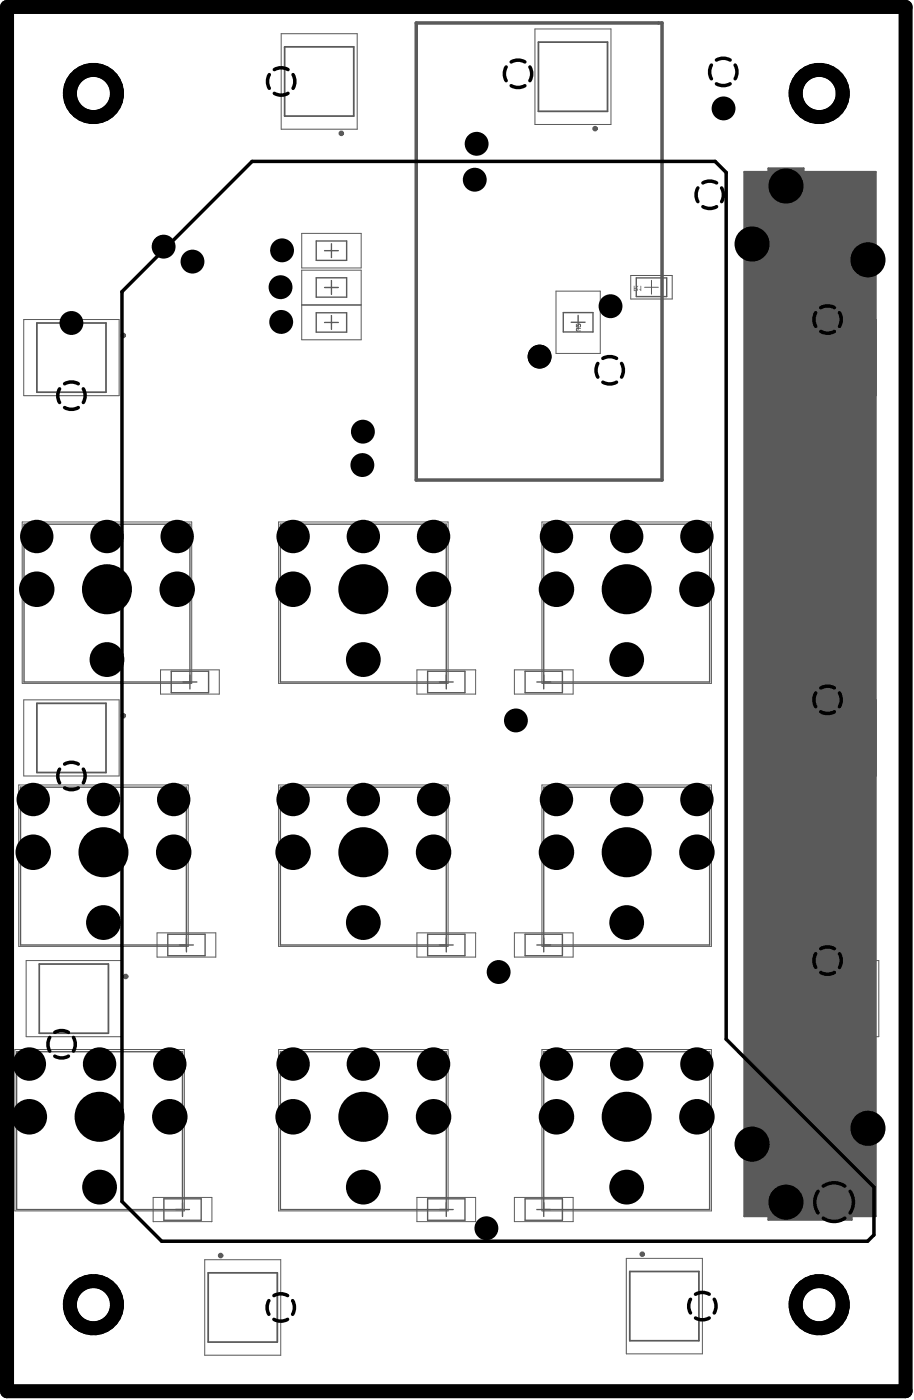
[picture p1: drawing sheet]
<svg xmlns="http://www.w3.org/2000/svg" width="220mm" height="337mm" viewBox="0 0 220 337" stroke-linecap="round" stroke-linejoin="round" font-family="sans-serif">
<g fill="#5a5a5a">
<path d="M154 68.8h.2v1.2l-.4-.3v-.2l.2 .2z"/>
<path d="M152.6 69.5h.4a.22 .22 0 0 1 .3 .2 .22 .22 0 0 1-.3 .2h-.4zM152.4 68.8v1.2h.6a.38 .38 0 0 0 .4-.3 .38 .38 0 0 0-.3-.4l.4-.5-.5 .5h-.4v-.5z"/>
</g>
<path d="M151.7 66.3h9.9v5.7h-9.9zM155 69.1h3.3M156.7 67.5v3.3" fill="none" stroke="#5a5a5a" stroke-width=".24"/>
<path d="M179 41.4h5.8v-.9h8.4v.9h17.4v251.3h-5.8v.8h-20v-.8h-5.8z" fill="#5a5a5a"/>
<g fill="none" stroke="#5a5a5a" stroke-width=".24">
<path d="M67.6 8.1h18.3v23h-18.3zM128.6 7h18.3v23h-18.3zM72.6 56.2h14.2v8.3h-14.2zM5.7 76.9h22.9v18.3h-22.9zM72.6 65h14.2v8.3h-14.2zM72.6 73.4h14.2v8.4h-14.2zM133.7 70.1h10.6v14.9h-10.6zM187.8 76.9h22.9v18.3h-22.9zM5.3 125.6h40.8v38.9h-40.8zM67 125.6h40.7v38.9h-40.7zM130.3 125.6h40.8v38.9h-40.8zM5.7 168.4h22.9v18.3h-22.9z"/>
<path d="M38.6 161.2h14.1v5.8h-14.1zM100.2 161.2h14.2v5.8h-14.2zM123.7 161.2h14.1v5.8h-14.1zM187.8 168.4h22.9v18.3h-22.9zM4.5 188.9h40.8v38.8h-40.8zM67 188.9h40.7v38.8h-40.7zM130.3 188.9h40.8v38.8h-40.8zM6.3 231.2h22.9v18.3h-22.9zM37.8 224.5h14.1v5.8h-14.1zM100.2 224.5h14.2v5.8h-14.2zM123.7 224.5h14.1v5.8h-14.1zM188.4 231.2h22.9v18.3h-22.9z"/>
<path d="M3.6 252.6h40.7v38.8h-40.7zM67 252.6h40.7v38.8h-40.7zM130.3 252.6h40.8v38.8h-40.8zM36.8 288.2h14.2v5.8h-14.2zM100.2 288.2h14.2v5.8h-14.2zM123.7 288.2h14.1v5.8h-14.1zM49.2 303.1h18.3v23h-18.3zM150.6 302.8h18.3v23h-18.3z"/>
</g>
<g fill="none" stroke="#5a5a5a" stroke-width=".33">
<path d="M79.7 58.7v3.3M78 60.3h3.4M78 77.6h3.4M78 69.2h3.4M79.7 67.5v3.3M79.7 75.9v3.4M137.4 77.6h3.3M139 75.9v3.3M153 66.9h7.3v4.5h-7.3zM24.1 141.8h3.3M25.7 140.1v3.4M85.7 141.8h3.3"/>
<path d="M87.4 140.1v3.4M149 141.8h3.4M150.7 140.1v3.4M44 164.1h3.3M45.7 162.5v3.3M105.7 164.1h3.3M107.3 162.5v3.3M129.1 164.1h3.3M130.7 162.5v3.3M23.2 205.1h3.3M24.9 203.4v3.4M85.7 205.1h3.3"/>
<path d="M87.4 203.4v3.4M149 205.1h3.4M150.7 203.4v3.4M43.2 227.4h3.3M44.8 225.7v3.4M105.7 227.4h3.3M107.3 225.7v3.4M129.1 227.4h3.3M130.7 225.7v3.4M22.3 268.8h3.3M23.9 267.1v3.3M85.7 268.8h3.3"/>
<path d="M87.4 267.1v3.3M149 268.8h3.4M150.7 267.1v3.3M42.2 291.1h3.4M43.9 289.4v3.3M105.7 291.1h3.3M107.3 289.4v3.3M129.1 291.1h3.3M130.7 289.4v3.3"/>
</g>
<path d="M179 41.4h5.8v-.9h8.4v.9h17.4v251.3h-5.8v.8h-20v-.8h-5.8z" fill="none" stroke="#5a5a5a" stroke-width=".51"/>
<path d="M190.6 74.9h8.4v183.6h-8.4z" fill="#5a5a5a"/>
<g fill="none" stroke="#5a5a5a" stroke-width=".33">
<path d="M76 58h7.4v4.7h-7.4zM76 66.8h7.4v4.7h-7.4zM76 75.3h7.4v4.6h-7.4zM135.4 75.2h7.2v4.7h-7.2zM5.8 126.1h39.9v38h-39.9zM67.4 126.1h39.9v38h-39.9zM130.7 126.1h39.9v38h-39.9zM41.2 161.5h9v5.2h-9zM102.8 161.5h9v5.2h-9zM126.3 161.5h8.9v5.2h-8.9zM4.9 189.4h39.9v38h-39.9zM67.4 189.4h39.9v38h-39.9z"/>
<path d="M130.7 189.4h39.9v38h-39.9zM40.3 224.8h9v5.2h-9zM102.8 224.8h9v5.2h-9zM126.3 224.8h8.9v5.2h-8.9zM4 253.1h39.9v38h-39.9zM67.4 253.1h39.9v38h-39.9zM130.7 253.1h39.9v38h-39.9zM39.4 288.5h9v5.2h-9zM102.8 288.5h9v5.2h-9zM126.3 288.5h8.9v5.2h-8.9z"/>
</g>
<path d="M68.4 11.3h16.7v16.6h-16.7zM129.5 10.1h16.6v16.7h-16.6zM8.9 77.7h16.6v16.7h-16.6zM191 77.7h16.6v16.7h-16.6zM8.9 169.2h16.6v16.7h-16.6zM191 169.2h16.6v16.7h-16.6zM9.4 232h16.7v16.6h-16.7zM191.5 232h16.7v16.6h-16.7zM50.1 306.3h16.6v16.7h-16.6zM151.4 306h16.7v16.6h-16.7z" fill="none" stroke="#5a5a5a" stroke-width=".42"/>
<g fill="none" stroke="#5a5a5a" stroke-width=".24">
<path d="M179.8 42.2h29.9v249.6h-29.9zM138.6 78v.7l.8-.7 .2 .2-.2 .5M139.6 79h-.8l-.2 .2 .2 .5h.8"/>
<circle cx="189" cy="43.5" r=".42"/>
</g>
<path d="M190.6 75.6h8.4v182.9h-8.4z" fill="none" stroke="#5a5a5a" stroke-width=".51"/>
<g fill="none" stroke="#5a5a5a" stroke-width=".66">
<circle cx="82.1" cy="32.1" r=".33"/>
<circle cx="143.1" cy="31" r=".33"/>
<circle cx="29.6" cy="80.7" r=".33"/>
<circle cx="186.8" cy="91.4" r=".33"/>
<circle cx="29.6" cy="172.2" r=".33"/>
<circle cx="186.8" cy="182.9" r=".33"/>
<circle cx="30.2" cy="235" r=".33"/>
<circle cx="187.4" cy="245.6" r=".33"/>
<circle cx="53.1" cy="302.1" r=".33"/>
<circle cx="154.4" cy="301.8" r=".33"/>
</g>
<g fill="none" stroke="#5a5a5a" stroke-width=".84">
<path d="M100.1 5.5h59.1v110h-59.1z"/>
<circle cx="22.5" cy="22.5" r="5.7"/>
<circle cx="197" cy="22.5" r="5.7"/>
<circle cx="22.5" cy="314" r="5.7"/>
<circle cx="197" cy="314" r="5.7"/>
</g>
<g fill="none" stroke="#000" stroke-width=".84">
<path d="M64.8 18a3.3 3.3 0 0 0 0 3.3M66 16.7a3.3 3.3 0 0 1 3.3 0M70.5 18a3.3 3.3 0 0 1 0 3.3M121.7 16.1a3.3 3.3 0 0 0 0 3.3M122.9 14.9a3.3 3.3 0 0 1 3.3 0M127.4 16.1a3.3 3.3 0 0 1 0 3.3M171.1 15.7a3.3 3.3 0 0 0 0 3.3M172.3 14.5a3.3 3.3 0 0 1 3.3 0M176.8 15.7a3.3 3.3 0 0 1 0 3.3M60.6 38.8h111.4l2.6 2.7v208.6l35.5 35.6v11.5l-1.5 1.5h-169.7l-9.6-9.6v-218.9zM66 22.5a3.3 3.3 0 0 0 3.3 0M122.9 20.6a3.3 3.3 0 0 0 3.3 0"/>
<path d="M172.3 20.2a3.3 3.3 0 0 0 3.3 0M167.8 45.2a3.3 3.3 0 0 0 0 3.3M169 44a3.3 3.3 0 0 1 3.3 0M169 49.7a3.3 3.3 0 0 0 3.3 0M173.5 45.2a3.3 3.3 0 0 1 0 3.3M196.1 75.2a3.3 3.3 0 0 0 0 3.3M197.4 74a3.3 3.3 0 0 1 3.2 0M197.4 79.8a3.3 3.3 0 0 0 3.2 0M201.9 75.2a3.3 3.3 0 0 1 0 3.3M14.3 93.6a3.3 3.3 0 0 0 0 3.3M15.5 92.4a3.3 3.3 0 0 1 3.3 0M15.5 98.1a3.3 3.3 0 0 0 3.3 0"/>
<path d="M20 93.6a3.3 3.3 0 0 1 0 3.3M143.8 87.5a3.3 3.3 0 0 0 0 3.3M145 86.2a3.3 3.3 0 0 1 3.3 0M145 92a3.3 3.3 0 0 0 3.3 0M149.5 87.5a3.3 3.3 0 0 1 0 3.3M196.1 166.8a3.3 3.3 0 0 0 0 3.3M197.4 165.6a3.3 3.3 0 0 1 3.2 0M197.4 171.3a3.3 3.3 0 0 0 3.2 0M201.9 166.8a3.3 3.3 0 0 1 0 3.3M14.3 185.1a3.3 3.3 0 0 0 0 3.3M15.5 183.9a3.3 3.3 0 0 1 3.3 0M15.5 189.6a3.3 3.3 0 0 0 3.3 0"/>
<path d="M20 185.1a3.3 3.3 0 0 1 0 3.3M196.1 229.5a3.3 3.3 0 0 0 0 3.3M197.4 228.3a3.3 3.3 0 0 1 3.2 0M197.4 234a3.3 3.3 0 0 0 3.2 0M201.9 229.5a3.3 3.3 0 0 1 0 3.3M12 249.6a3.3 3.3 0 0 0 0 3.3M13.2 248.4a3.3 3.3 0 0 1 3.3 0M13.2 254.2a3.3 3.3 0 0 0 3.3 0M17.7 249.6a3.3 3.3 0 0 1 0 3.3M196.7 286.7a4.7 4.7 0 0 0 0 5.2M198 285.4a4.6 4.6 0 0 1 5.2 0M198 293.1a4.6 4.6 0 0 0 5.2 0"/>
<path d="M204.4 286.7a4.7 4.7 0 0 1 0 5.2M64.7 313a3.3 3.3 0 0 0 0 3.3M65.9 311.8a3.3 3.3 0 0 1 3.3 0M65.9 317.5a3.3 3.3 0 0 0 3.3 0M70.4 313a3.3 3.3 0 0 1 0 3.3M166 312.7a3.3 3.3 0 0 0 0 3.3M167.2 311.5a3.3 3.3 0 0 1 3.3 0M167.2 317.2a3.3 3.3 0 0 0 3.3 0M171.7 312.7a3.3 3.3 0 0 1 0 3.3"/>
</g>
<g fill="none" stroke="#000" stroke-width="3.4">
<path d="M1.7 1.7h216.1v333.1h-216.1z"/>
<circle cx="22.5" cy="22.5" r="5.7"/>
<circle cx="197" cy="22.5" r="5.7"/>
<circle cx="22.5" cy="314" r="5.7"/>
<circle cx="197" cy="314" r="5.7"/>
</g>
<g fill="#000">
<circle cx="114.6" cy="34.6" r="2.87"/>
<circle cx="174" cy="26.1" r="2.87"/>
<circle cx="39.3" cy="59.4" r="2.87"/>
<circle cx="114.2" cy="43.2" r="2.87"/>
<circle cx="180.8" cy="58.7" r="4.2"/>
<circle cx="189" cy="44.8" r="4.2"/>
<circle cx="17.2" cy="77.7" r="2.87"/>
<circle cx="46.3" cy="63" r="2.87"/>
<circle cx="67.5" cy="69.1" r="2.87"/>
<circle cx="67.6" cy="77.5" r="2.87"/>
<circle cx="67.8" cy="60.2" r="2.87"/>
<circle cx="146.8" cy="73.7" r="2.87"/>
<circle cx="208.7" cy="62.5" r="4.2"/>
<circle cx="129.7" cy="85.8" r="2.87"/>
<circle cx="87.1" cy="111.9" r="2.87"/>
<circle cx="87.3" cy="103.9" r="2.87"/>
<circle cx="8.8" cy="129.1" r="4"/>
<circle cx="25.7" cy="129.1" r="4"/>
<circle cx="42.6" cy="129.1" r="4"/>
<circle cx="70.5" cy="129.1" r="4"/>
<circle cx="87.4" cy="129.1" r="4"/>
<circle cx="104.2" cy="129.1" r="4"/>
<circle cx="133.8" cy="129.1" r="4"/>
<circle cx="150.7" cy="129.1" r="4"/>
<circle cx="167.6" cy="129.1" r="4"/>
<circle cx="8.8" cy="141.8" r="4.3"/>
<circle cx="25.7" cy="141.8" r="6"/>
<circle cx="25.7" cy="158.7" r="4.2"/>
<circle cx="42.6" cy="141.8" r="4.3"/>
<circle cx="70.5" cy="141.8" r="4.3"/>
<circle cx="87.4" cy="141.8" r="6"/>
<circle cx="87.4" cy="158.7" r="4.2"/>
<circle cx="104.2" cy="141.8" r="4.3"/>
<circle cx="133.8" cy="141.8" r="4.3"/>
<circle cx="150.7" cy="141.8" r="6"/>
<circle cx="150.7" cy="158.7" r="4.2"/>
<circle cx="167.6" cy="141.8" r="4.3"/>
<circle cx="124.1" cy="173.4" r="2.87"/>
<circle cx="8" cy="192.4" r="4"/>
<circle cx="24.9" cy="192.4" r="4"/>
<circle cx="41.8" cy="192.4" r="4"/>
<circle cx="70.5" cy="192.4" r="4"/>
<circle cx="87.4" cy="192.4" r="4"/>
<circle cx="104.3" cy="192.4" r="4"/>
<circle cx="133.8" cy="192.4" r="4"/>
<circle cx="150.7" cy="192.4" r="4"/>
<circle cx="167.6" cy="192.4" r="4"/>
<circle cx="8" cy="205.1" r="4.3"/>
<circle cx="24.9" cy="205.1" r="6"/>
<circle cx="41.8" cy="205.1" r="4.3"/>
<circle cx="70.5" cy="205.1" r="4.3"/>
<circle cx="87.4" cy="205.1" r="6"/>
<circle cx="104.2" cy="205.1" r="4.3"/>
<circle cx="133.8" cy="205.1" r="4.3"/>
<circle cx="150.7" cy="205.1" r="6"/>
<circle cx="167.6" cy="205.1" r="4.3"/>
<circle cx="24.9" cy="222" r="4.2"/>
<circle cx="87.4" cy="222" r="4.2"/>
<circle cx="119.9" cy="233.9" r="2.87"/>
<circle cx="150.7" cy="222" r="4.2"/>
<circle cx="7.1" cy="256.1" r="4"/>
<circle cx="23.9" cy="256.1" r="4"/>
<circle cx="40.8" cy="256.1" r="4"/>
<circle cx="70.5" cy="256.1" r="4"/>
<circle cx="87.4" cy="256.1" r="4"/>
<circle cx="104.2" cy="256.1" r="4"/>
<circle cx="133.8" cy="256.1" r="4"/>
<circle cx="150.7" cy="256.1" r="4"/>
<circle cx="167.6" cy="256.1" r="4"/>
<circle cx="7.1" cy="268.8" r="4.3"/>
<circle cx="23.9" cy="268.7" r="6"/>
<circle cx="40.8" cy="268.8" r="4.3"/>
<circle cx="70.5" cy="268.8" r="4.3"/>
<circle cx="87.4" cy="268.7" r="6"/>
<circle cx="104.2" cy="268.8" r="4.3"/>
<circle cx="133.8" cy="268.8" r="4.3"/>
<circle cx="150.7" cy="268.7" r="6"/>
<circle cx="167.6" cy="268.8" r="4.3"/>
<circle cx="180.8" cy="275.3" r="4.2"/>
<circle cx="208.7" cy="271.5" r="4.2"/>
<circle cx="23.9" cy="285.7" r="4.2"/>
<circle cx="87.4" cy="285.7" r="4.2"/>
<circle cx="117" cy="295.6" r="2.87"/>
<circle cx="150.7" cy="285.7" r="4.2"/>
<circle cx="189" cy="289.3" r="4.2"/>
</g>
</svg>
